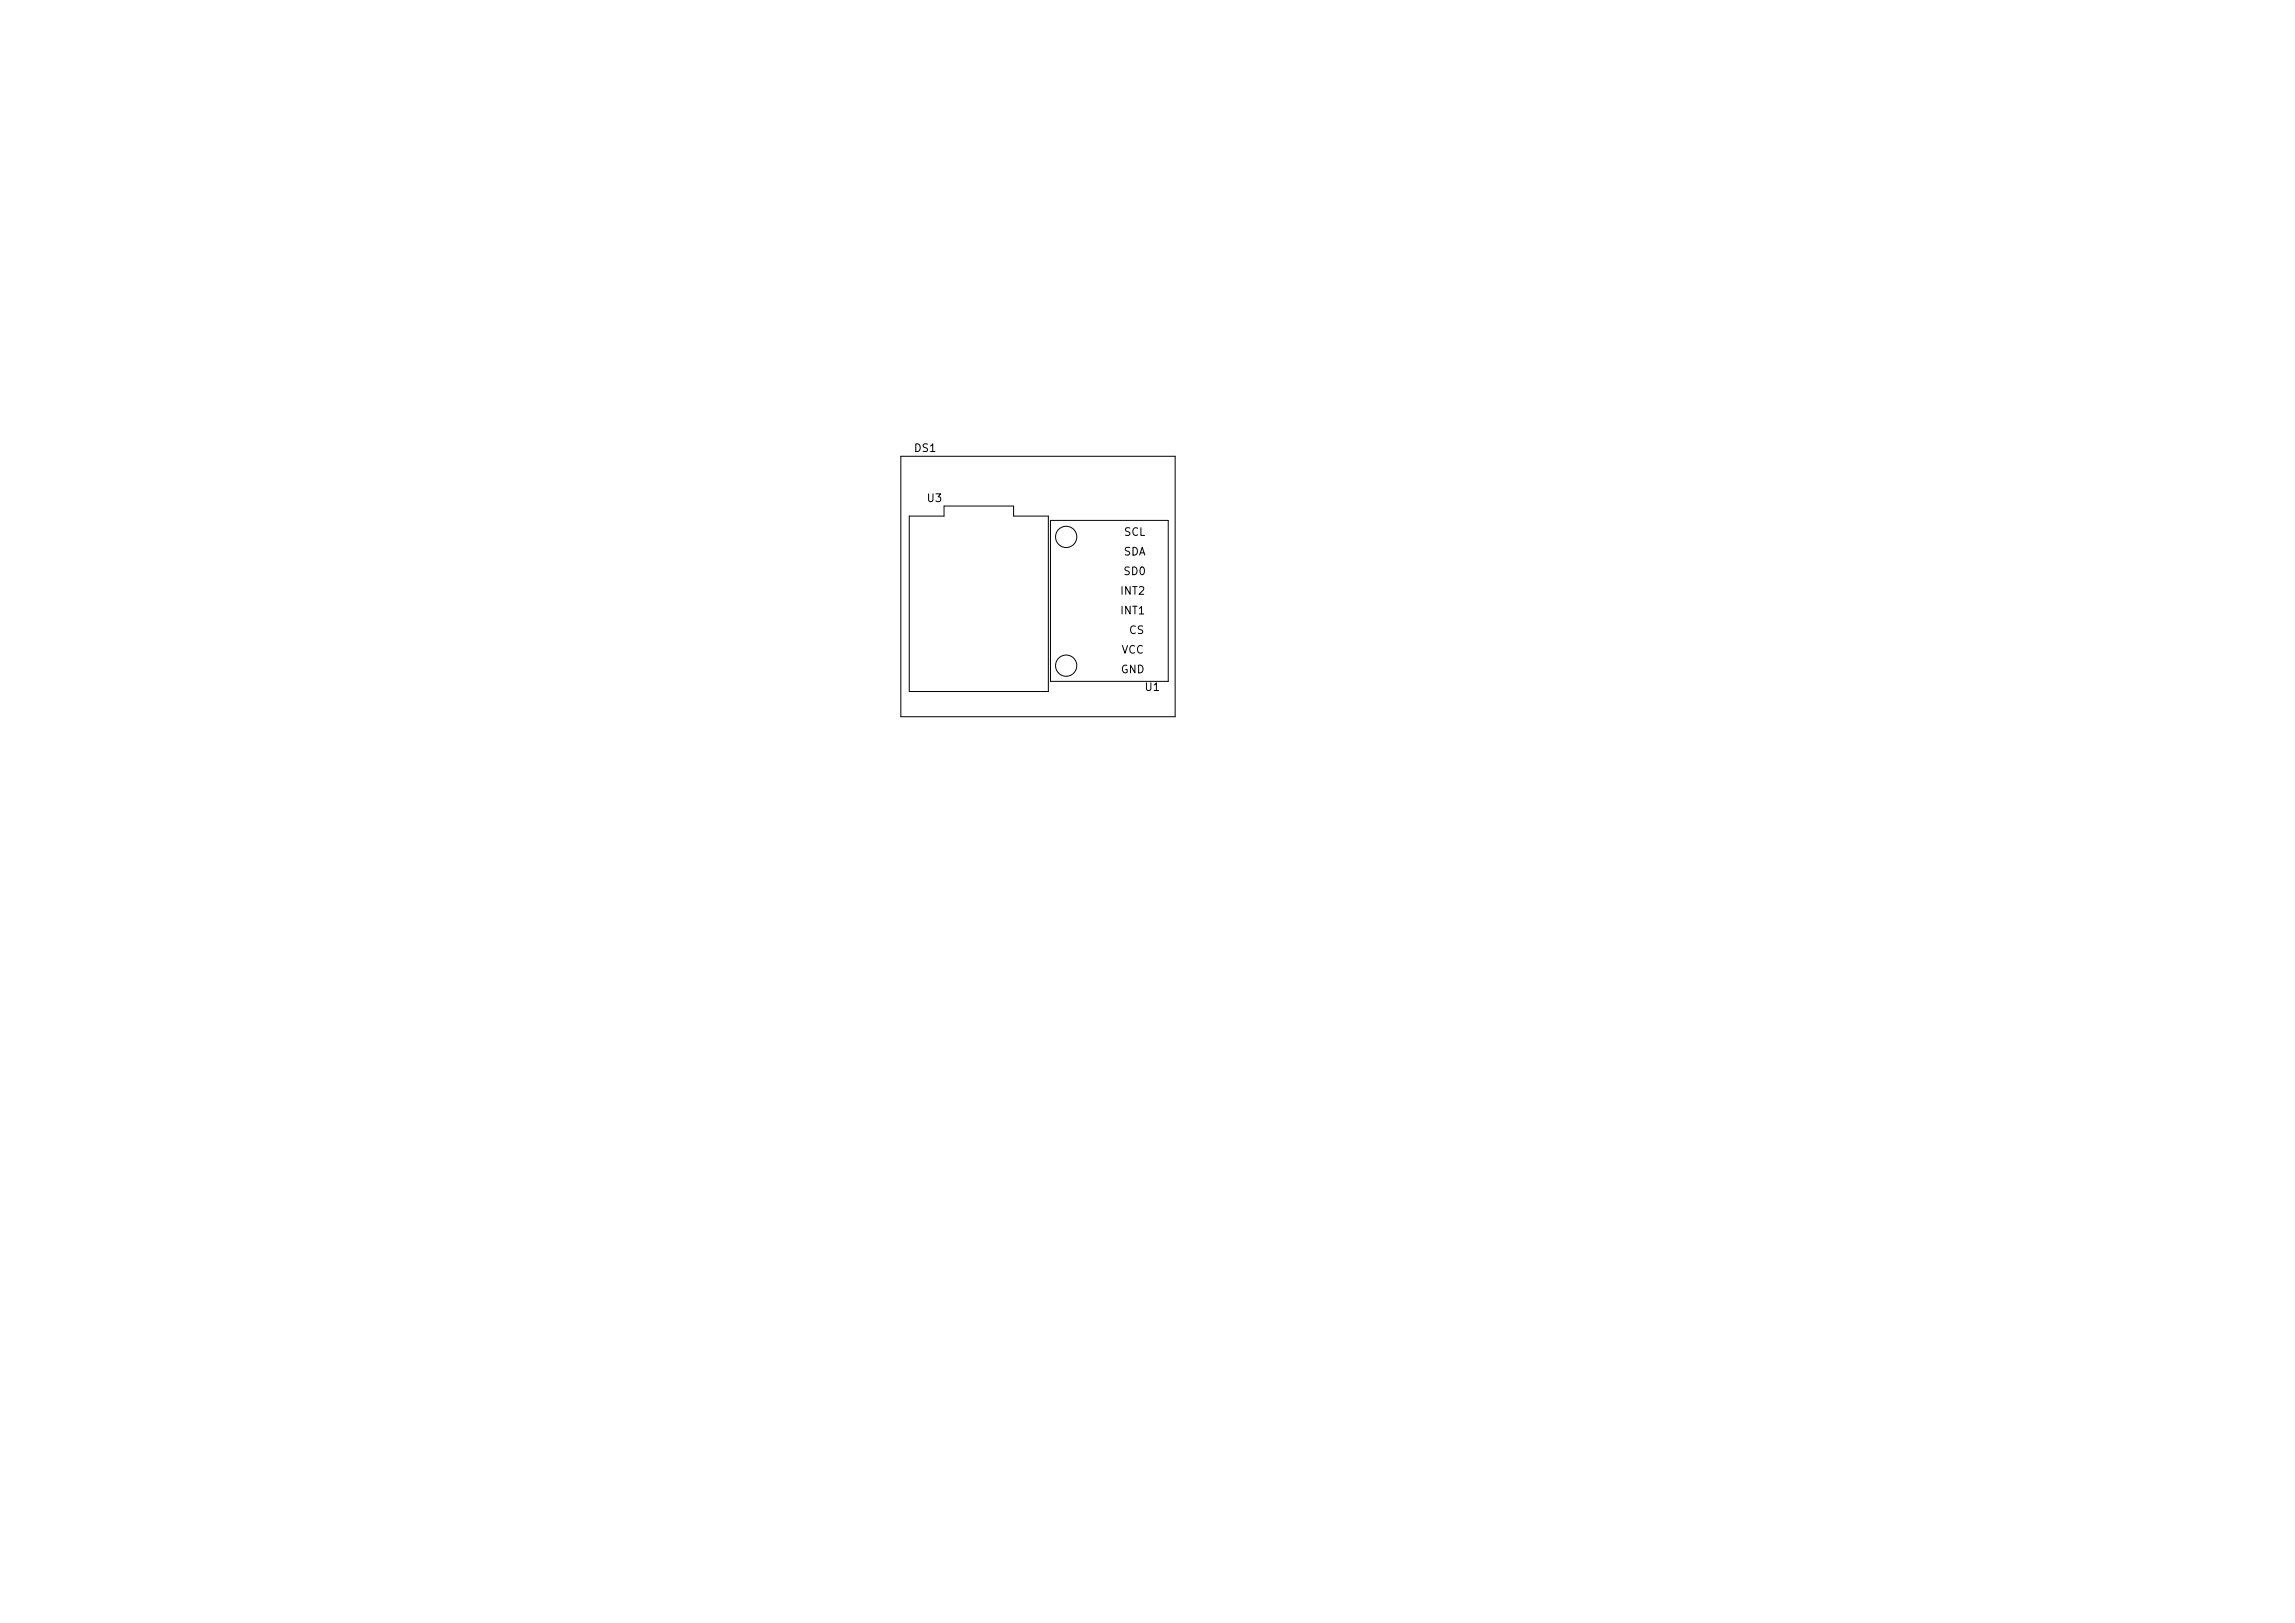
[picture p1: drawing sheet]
<svg xmlns="http://www.w3.org/2000/svg" width="297mm" height="210mm" viewBox="0 0 297 210" stroke-linecap="round" stroke-linejoin="round" font-family="sans-serif">
<defs><g id="words">
<g font-size="1">
<text x="118.2" y="58.7">DS1</text>
<text x="119.8" y="65.2">U3</text>
<text x="145.4" y="69.6">SCL</text>
<text x="144.9" y="77.2">INT2</text>
<text x="145.3" y="74.7">SD0</text>
<text x="145.3" y="72.1">SDA</text>
<text x="144.9" y="79.7">INT1</text>
<text x="146" y="82.3">CS</text>
<text x="145" y="87.4">GND</text>
<text x="145.1" y="84.8">VCC</text>
<text x="148" y="89.7">U1</text>
</g>
</g></defs>
<g fill="none" stroke="#000" stroke-width=".13">
<path d="M116.6 59h35.5v33.7h-35.5zM117.7 66.8h4.5v-1.3h9v1.3h4.5v22.7h-18zM135.9 67.3h15.3v20.9h-15.3z"/>
<circle cx="138" cy="69.5" r="1.37"/>
<circle cx="138" cy="86.1" r="1.37"/>
</g>
<use href="#words"/>
</svg>
